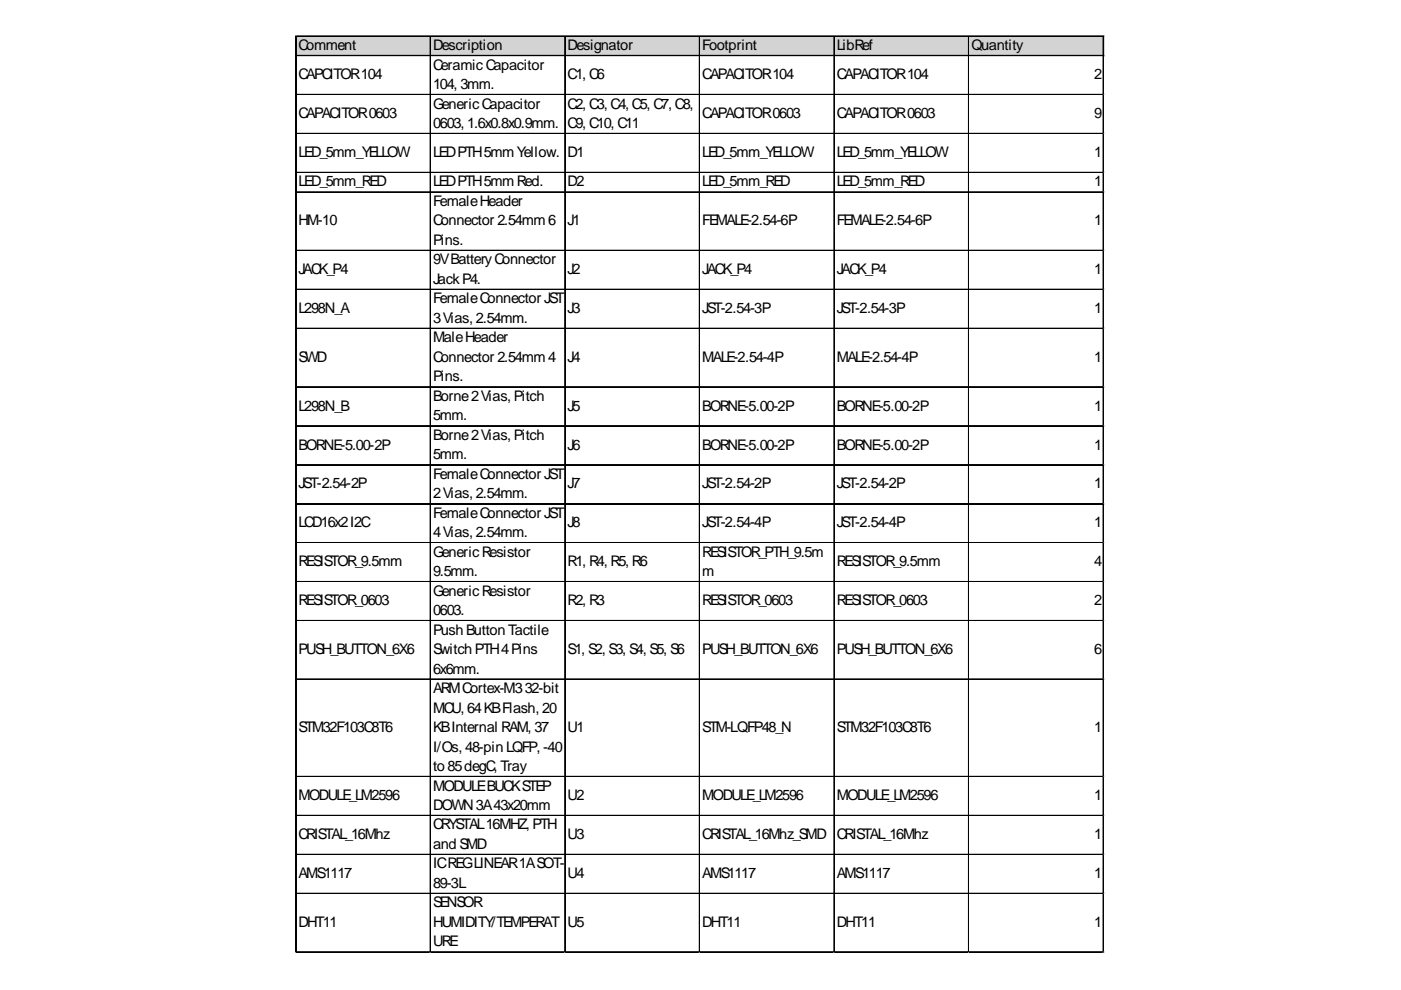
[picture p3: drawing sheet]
<svg xmlns="http://www.w3.org/2000/svg" width="297mm" height="210mm" viewBox="0 0 297 210" stroke-linecap="round" stroke-linejoin="round" font-family="sans-serif">
<defs><g id="words">
<g font-size="3.1">
<text x="63.3" y="10.6">Comment</text>
<text x="91.8" y="10.6">Description</text>
<text x="120.3" y="10.6">Designator</text>
<text x="148.9" y="10.6">Footprint</text>
<text x="177.4" y="10.6">LibRef</text>
<text x="205.9" y="10.6">Quantity</text>
<text x="63.3" y="16.8">CAPCITOR104</text>
<text x="91.8" y="14.7">CeramicCapacitor</text>
<text x="120.3" y="16.8">C1, C6</text>
<text x="148.9" y="16.8">CAPACITOR104</text>
<text x="177.4" y="16.8">CAPACITOR104</text>
<text x="232" y="16.8">2</text>
<text x="91.8" y="18.9">104, 3mm.</text>
<text x="91.8" y="23">GenericCapacitor</text>
<text x="120.3" y="23">C2, C3, C4, C5, C7, C8,</text>
<text x="63.3" y="25.1">CAPACITOR0603</text>
<text x="91.8" y="27.1">0603, 1.6x0.8x0.9mm.</text>
<text x="120.3" y="27.1">C9, C10, C11</text>
<text x="148.9" y="25.1">CAPACITOR0603</text>
<text x="177.4" y="25.1">CAPACITOR0603</text>
<text x="232" y="25.1">9</text>
<text x="63.3" y="33.3">LED_5mm_YELLOW</text>
<text x="91.8" y="33.3">LEDPTH5mmYellow.</text>
<text x="120.3" y="33.3">D1</text>
<text x="148.9" y="33.3">LED_5mm_YELLOW</text>
<text x="177.4" y="33.3">LED_5mm_YELLOW</text>
<text x="232" y="33.3">1</text>
<text x="63.3" y="39.5">LED_5mm_RED</text>
<text x="91.8" y="39.5">LEDPTH5mmRed.</text>
<text x="120.3" y="39.5">D2</text>
<text x="148.9" y="39.5">LED_5mm_RED</text>
<text x="177.4" y="39.5">LED_5mm_RED</text>
<text x="232" y="39.5">1</text>
<text x="63.3" y="47.8">HM-10</text>
<text x="91.8" y="43.7">FemaleHeader</text>
<text x="91.8" y="47.8">Connector 2.54mm6</text>
<text x="120.3" y="47.8">J1</text>
<text x="148.9" y="47.8">FEMALE-2.54-6P</text>
<text x="177.4" y="47.8">FEMALE-2.54-6P</text>
<text x="232" y="47.8">1</text>
<text x="91.8" y="51.9">Pins.</text>
<text x="63.3" y="58.1">JACK_P4</text>
<text x="91.8" y="56.1">9VBatteryConnector</text>
<text x="120.3" y="58.1">J2</text>
<text x="148.9" y="58.1">JACK_P4</text>
<text x="177.4" y="58.1">JACK_P4</text>
<text x="232" y="58.1">1</text>
<text x="91.8" y="60.2">JackP4.</text>
<text x="91.8" y="64.3">FemaleConnector JST</text>
<text x="63.3" y="66.4">L298N_A</text>
<text x="91.8" y="68.5">3Vias, 2.54mm.</text>
<text x="120.3" y="66.4">J3</text>
<text x="148.9" y="66.4">JST-2.54-3P</text>
<text x="177.4" y="66.4">JST-2.54-3P</text>
<text x="232" y="66.4">1</text>
<text x="63.3" y="76.7">SWD</text>
<text x="91.8" y="72.6">MaleHeader</text>
<text x="91.8" y="76.7">Connector 2.54mm4</text>
<text x="120.3" y="76.7">J4</text>
<text x="148.9" y="76.7">MALE-2.54-4P</text>
<text x="177.4" y="76.7">MALE-2.54-4P</text>
<text x="232" y="76.7">1</text>
<text x="91.8" y="80.8">Pins.</text>
<text x="63.3" y="87">L298N_B</text>
<text x="91.8" y="85">Borne2Vias, Pitch</text>
<text x="91.8" y="89.1">5mm.</text>
<text x="120.3" y="87">J5</text>
<text x="148.9" y="87">BORNE-5.00-2P</text>
<text x="177.4" y="87">BORNE-5.00-2P</text>
<text x="232" y="87">1</text>
<text x="63.3" y="95.3">BORNE-5.00-2P</text>
<text x="91.8" y="93.2">Borne2Vias, Pitch</text>
<text x="120.3" y="95.3">J6</text>
<text x="148.9" y="95.3">BORNE-5.00-2P</text>
<text x="177.4" y="95.3">BORNE-5.00-2P</text>
<text x="232" y="95.3">1</text>
<text x="91.8" y="97.4">5mm.</text>
<text x="91.8" y="101.5">FemaleConnector JST</text>
<text x="63.3" y="103.6">JST-2.54-2P</text>
<text x="91.8" y="105.6">2Vias, 2.54mm.</text>
<text x="120.3" y="103.6">J7</text>
<text x="148.9" y="103.6">JST-2.54-2P</text>
<text x="177.4" y="103.6">JST-2.54-2P</text>
<text x="232" y="103.6">1</text>
<text x="63.3" y="111.8">LCD16x2I2C</text>
<text x="91.8" y="109.8">FemaleConnector JST</text>
<text x="91.8" y="113.9">4Vias, 2.54mm.</text>
<text x="120.3" y="111.8">J8</text>
<text x="148.9" y="111.8">JST-2.54-4P</text>
<text x="177.4" y="111.8">JST-2.54-4P</text>
<text x="232" y="111.8">1</text>
<text x="91.8" y="118">GenericResistor</text>
<text x="148.9" y="118">RESISTOR_PTH_9.5m</text>
<text x="63.3" y="120.1">RESISTOR_9.5mm</text>
<text x="91.8" y="122.2">9.5mm.</text>
<text x="120.3" y="120.1">R1, R4, R5, R6</text>
<text x="148.9" y="122.2">m</text>
<text x="177.4" y="120.1">RESISTOR_9.5mm</text>
<text x="232" y="120.1">4</text>
<text x="63.3" y="128.4">RESISTOR_0603</text>
<text x="91.8" y="126.3">GenericResistor</text>
<text x="91.8" y="130.4">0603.</text>
<text x="120.3" y="128.4">R2, R3</text>
<text x="148.9" y="128.4">RESISTOR_0603</text>
<text x="177.4" y="128.4">RESISTOR_0603</text>
<text x="232" y="128.4">2</text>
<text x="91.8" y="134.6">Push Button Tactile</text>
<text x="63.3" y="138.7">PUSH_BUTTON_6X6</text>
<text x="91.8" y="138.7">Switch PTH4Pins</text>
<text x="91.8" y="142.8">6x6mm.</text>
<text x="120.3" y="138.7">S1, S2, S3, S4, S5, S6</text>
<text x="148.9" y="138.7">PUSH_BUTTON_6X6</text>
<text x="177.4" y="138.7">PUSH_BUTTON_6X6</text>
<text x="232" y="138.7">6</text>
<text x="91.8" y="146.9">ARMCortex-M332-bit</text>
<text x="63.3" y="155.2">STM32F103C8T6</text>
<text x="91.8" y="151.1">MCU, 64KBFlash, 20</text>
<text x="91.8" y="155.2">KBInternal RAM, 37</text>
<text x="120.3" y="155.2">U1</text>
<text x="148.9" y="155.2">STM-LQFP48_N</text>
<text x="177.4" y="155.2">STM32F103C8T6</text>
<text x="232" y="155.2">1</text>
<text x="91.8" y="159.3">I/Os, 48-pin LQFP, -40</text>
<text x="91.8" y="163.5">to 85degC, Tray</text>
<text x="91.8" y="167.6">MODULEBUCKSTEP</text>
<text x="63.3" y="169.7">MODULE_LM2596</text>
<text x="91.8" y="171.7">DOWN3A43x20mm</text>
<text x="120.3" y="169.7">U2</text>
<text x="148.9" y="169.7">MODULE_LM2596</text>
<text x="177.4" y="169.7">MODULE_LM2596</text>
<text x="232" y="169.7">1</text>
<text x="63.3" y="177.9">CRISTAL_16Mhz</text>
<text x="91.8" y="175.9">CRYSTAL16MHZ, PTH</text>
<text x="91.8" y="180">and SMD</text>
<text x="120.3" y="177.9">U3</text>
<text x="148.9" y="177.9">CRISTAL_16Mhz_SMD</text>
<text x="177.4" y="177.9">CRISTAL_16Mhz</text>
<text x="232" y="177.9">1</text>
<text x="91.8" y="184.1">ICREGLINEAR1ASOT-</text>
<text x="63.3" y="186.2">AMS1117</text>
<text x="91.8" y="188.3">89-3L</text>
<text x="120.3" y="186.2">U4</text>
<text x="148.9" y="186.2">AMS1117</text>
<text x="177.4" y="186.2">AMS1117</text>
<text x="232" y="186.2">1</text>
<text x="63.3" y="196.5">DHT11</text>
<text x="91.8" y="192.4">SENSOR</text>
<text x="91.8" y="196.5">HUMIDITY/TEMPERAT</text>
<text x="120.3" y="196.5">U5</text>
<text x="148.9" y="196.5">DHT11</text>
<text x="177.4" y="196.5">DHT11</text>
<text x="232" y="196.5">1</text>
<text x="91.8" y="200.7">URE</text>
</g>
</g></defs>
<path d="M62.8 7.8h171.3v4.1h-171.3z" fill="#d3d3d3"/>
<g fill="none" stroke="#000" stroke-width=".21">
<path d="M62.7 7.6v194.4M62.8 7.6v194.4M62.9 7.6h171.2M62.9 7.7h171.2M62.9 11.7h171.2M62.9 11.8h171.2M91.2 7.8v194.2M91.3 7.8v194.2M119.7 7.8v194.2M119.8 7.8v194.2M148.3 7.8v194.2M148.4 7.8v194.2"/>
<path d="M176.8 7.8v194.2M176.9 7.8v194.2M205.3 7.8v194.2M205.4 7.8v194.2M233.9 7.8v194.2M234 7.8v194.2M62.9 20h171.2M62.9 20.1h171.2M62.9 28.3h171.2M62.9 28.4h171.2M62.9 36.5h171.2M62.9 36.6h171.2"/>
<path d="M62.9 40.7h171.2M62.9 40.8h171.2M62.9 53.1h171.2M62.9 53.2h171.2M62.9 61.3h171.2M62.9 61.4h171.2M62.9 69.6h171.2M62.9 69.7h171.2M62.9 82h171.2M62.9 82.1h171.2M62.9 90.2h171.2M62.9 90.3h171.2"/>
<path d="M62.9 98.5h171.2M62.9 98.6h171.2M62.9 106.8h171.2M62.9 106.9h171.2M62.9 115h171.2M62.9 115.1h171.2M62.9 123.3h171.2M62.9 123.4h171.2M62.9 131.5h171.2M62.9 131.6h171.2M62.9 143.9h171.2M62.9 144h171.2"/>
<path d="M62.9 164.6h171.2M62.9 164.7h171.2M62.9 172.9h171.2M62.9 173h171.2M62.9 181.1h171.2M62.9 181.2h171.2M62.9 189.4h171.2M62.9 189.5h171.2M62.9 201.8h171.2M62.9 201.9h171.2"/>
</g>
<path d="M62.7 202h.1" fill="none" stroke="#e0e0e0" stroke-width=".21"/>
<path d="M62.7 202h.2z" fill="#e0e0e0"/>
<path d="M91.2 202h.1" fill="none" stroke="#e0e0e0" stroke-width=".21"/>
<path d="M91.2 202h.2z" fill="#e0e0e0"/>
<path d="M119.7 202h.1" fill="none" stroke="#e0e0e0" stroke-width=".21"/>
<path d="M119.7 202h.2z" fill="#e0e0e0"/>
<path d="M148.3 202h.1" fill="none" stroke="#e0e0e0" stroke-width=".21"/>
<path d="M148.3 202h.2z" fill="#e0e0e0"/>
<path d="M176.8 202h.1" fill="none" stroke="#e0e0e0" stroke-width=".21"/>
<path d="M176.8 202h.2z" fill="#e0e0e0"/>
<path d="M205.3 202h.1" fill="none" stroke="#e0e0e0" stroke-width=".21"/>
<path d="M205.3 202h.2z" fill="#e0e0e0"/>
<path d="M233.9 202h.1" fill="none" stroke="#e0e0e0" stroke-width=".21"/>
<path d="M233.9 202h.2z" fill="#e0e0e0"/>
<path d="M234.1 20h.1" fill="none" stroke="#e0e0e0" stroke-width=".21"/>
<path d="M234.1 20v.2z" fill="#e0e0e0"/>
<path d="M234.1 28.3h.1" fill="none" stroke="#e0e0e0" stroke-width=".21"/>
<path d="M234.1 28.3v.2z" fill="#e0e0e0"/>
<path d="M234.1 36.5h.1" fill="none" stroke="#e0e0e0" stroke-width=".21"/>
<path d="M234.1 36.5v.2z" fill="#e0e0e0"/>
<path d="M234.1 40.7h.1" fill="none" stroke="#e0e0e0" stroke-width=".21"/>
<path d="M234.1 40.7v.2z" fill="#e0e0e0"/>
<path d="M234.1 53.1h.1" fill="none" stroke="#e0e0e0" stroke-width=".21"/>
<path d="M234.1 53.1v.2z" fill="#e0e0e0"/>
<path d="M234.1 61.3h.1" fill="none" stroke="#e0e0e0" stroke-width=".21"/>
<path d="M234.1 61.3v.2z" fill="#e0e0e0"/>
<path d="M234.1 69.6h.1" fill="none" stroke="#e0e0e0" stroke-width=".21"/>
<path d="M234.1 69.6v.2z" fill="#e0e0e0"/>
<path d="M234.1 82h.1" fill="none" stroke="#e0e0e0" stroke-width=".21"/>
<path d="M234.1 82v.2z" fill="#e0e0e0"/>
<path d="M234.1 90.2h.1" fill="none" stroke="#e0e0e0" stroke-width=".21"/>
<path d="M234.1 90.2v.2z" fill="#e0e0e0"/>
<path d="M234.1 98.5h.1" fill="none" stroke="#e0e0e0" stroke-width=".21"/>
<path d="M234.1 98.5v.2z" fill="#e0e0e0"/>
<path d="M234.1 106.8h.1" fill="none" stroke="#e0e0e0" stroke-width=".21"/>
<path d="M234.1 106.8v.2z" fill="#e0e0e0"/>
<path d="M234.1 115h.1" fill="none" stroke="#e0e0e0" stroke-width=".21"/>
<path d="M234.1 115v.2z" fill="#e0e0e0"/>
<path d="M234.1 123.3h.1" fill="none" stroke="#e0e0e0" stroke-width=".21"/>
<path d="M234.1 123.3v.2z" fill="#e0e0e0"/>
<path d="M234.1 131.5h.1" fill="none" stroke="#e0e0e0" stroke-width=".21"/>
<path d="M234.1 131.5v.3z" fill="#e0e0e0"/>
<path d="M234.1 143.9h.1" fill="none" stroke="#e0e0e0" stroke-width=".21"/>
<path d="M234.1 143.9v.2z" fill="#e0e0e0"/>
<path d="M234.1 164.6h.1" fill="none" stroke="#e0e0e0" stroke-width=".21"/>
<path d="M234.1 164.6v.2z" fill="#e0e0e0"/>
<path d="M234.1 172.9h.1" fill="none" stroke="#e0e0e0" stroke-width=".21"/>
<path d="M234.1 172.9v.2z" fill="#e0e0e0"/>
<path d="M234.1 181.1h.1" fill="none" stroke="#e0e0e0" stroke-width=".21"/>
<path d="M234.1 181.1v.2z" fill="#e0e0e0"/>
<path d="M234.1 189.4h.1" fill="none" stroke="#e0e0e0" stroke-width=".21"/>
<path d="M234.1 189.4v.2z" fill="#e0e0e0"/>
<path d="M234.1 201.8h.1" fill="none" stroke="#e0e0e0" stroke-width=".21"/>
<path d="M234.1 201.8v.2z" fill="#e0e0e0"/>
<use href="#words"/>
</svg>
